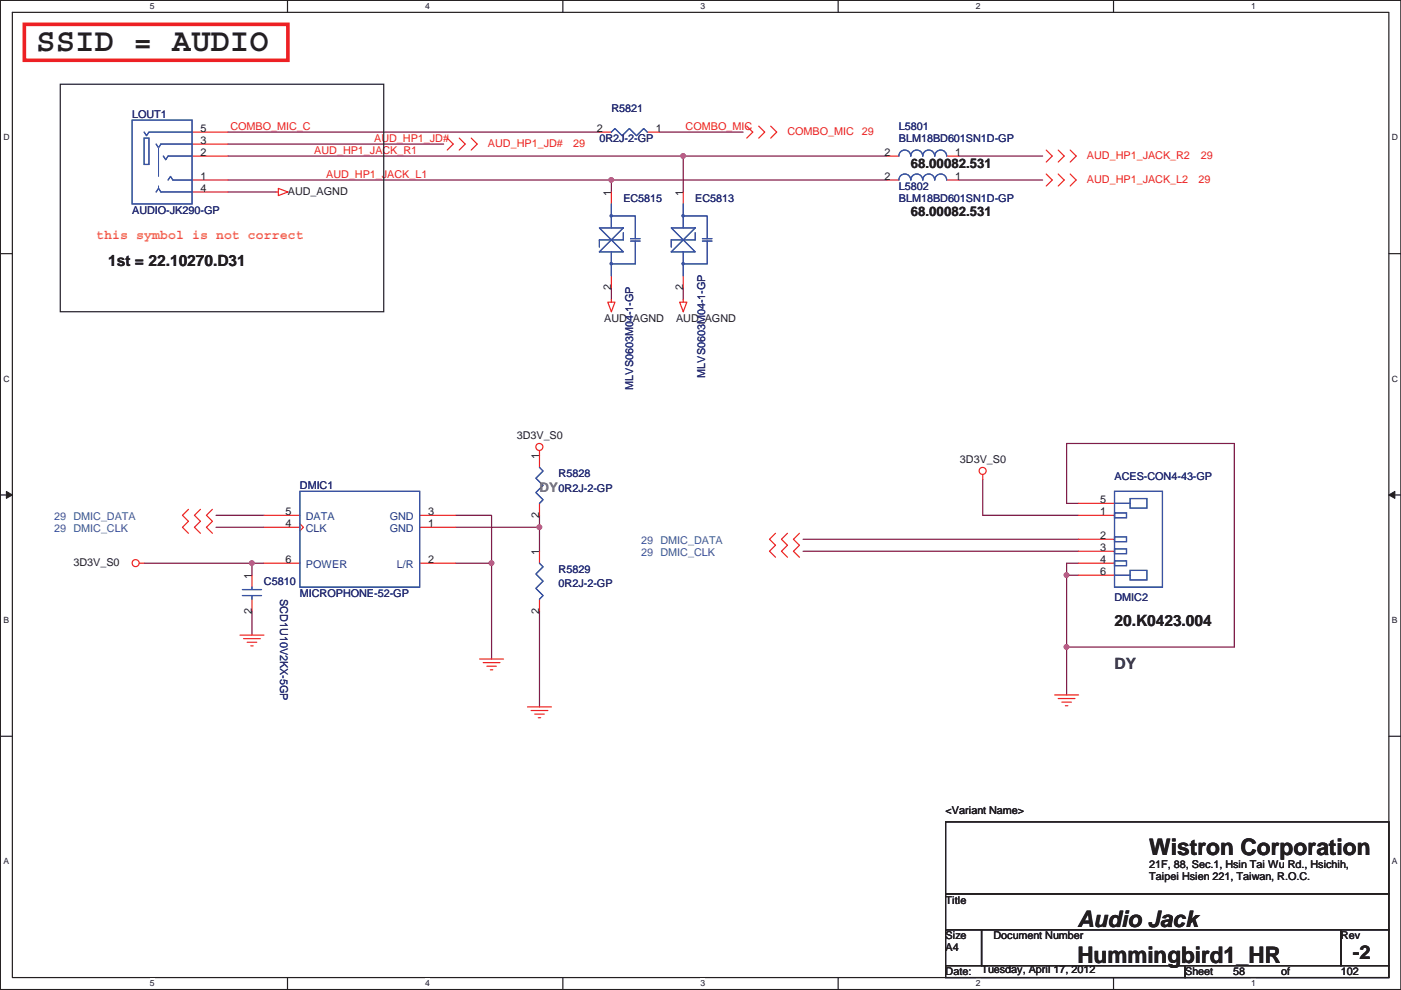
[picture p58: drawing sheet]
<svg xmlns="http://www.w3.org/2000/svg" width="297mm" height="210mm" viewBox="0 0 297 210" stroke-linecap="round" stroke-linejoin="round" font-family="sans-serif">
<defs><g id="words">
<text font-size="6.9" fill="#231f20" x="7.7" y="10.8">SSID = AUDIO</text>
<g font-size="4.8" fill="#231f20">
<text x="243.7" y="181.4">Wistron Corporation</text>
<text x="228.4" y="196.6">Audio Jack</text>
<text x="228.4" y="204.2">Hummingbird1_HR</text>
</g>
<text font-size="4.1" fill="#231f20" x="286.8" y="203.5">-2</text>
<g font-size="3.3" fill="#231f20">
<text x="22.9" y="56.5">1st = 22.10270.D31</text>
<text x="236.3" y="132.7">20.K0423.004</text>
</g>
<text font-size="3.3" fill="#098040" x="236.3" y="141.9">DY</text>
<g font-size="2.8" fill="#231f20">
<text x="193.1" y="35.7">68.00082.531</text>
<text x="193.1" y="45.9">68.00082.531</text>
</g>
<text font-size="2.8" fill="#f57f20" x="20.4" y="50.7">this symbol is not correct</text>
<text font-size="2.8" fill="#69bd45" x="114.4" y="104.3">DY</text>
<g font-size="2.3" fill="#282973">
<text x="129.6" y="23.7">R5821</text>
<text x="28" y="25">LOUT1</text>
<text x="190.6" y="27.6">L5801</text>
<text x="127.1" y="30.1">0R2J-2-GP</text>
<text x="190.6" y="30.1">BLM18BD601SN1D-GP</text>
<text x="190.6" y="40.3">L5802</text>
<text x="28" y="45.3">AUDIO-JK290-GP</text>
<text x="132.2" y="42.8">EC5815</text>
<text x="147.4" y="42.8">EC5813</text>
<text x="190.6" y="42.8">BLM18BD601SN1D-GP</text>
<text x="134.3" y="82.6" transform="rotate(-90 134.3 82.6)">MLVS0603M04-1-GP</text>
<text x="149.5" y="80.1" transform="rotate(-90 149.5 80.1)">MLVS0603M04-1-GP</text>
<text x="118.4" y="101.2">R5828</text>
<text x="236.3" y="101.7">ACES-CON4-43-GP</text>
<text x="63.6" y="103.8">DMIC1</text>
<text x="118.4" y="104.3">0R2J-2-GP</text>
<text x="56" y="124.1">C5810</text>
<text x="118.4" y="121.5">R5829</text>
<text x="118.4" y="124.6">0R2J-2-GP</text>
<text x="59.4" y="127.1" transform="rotate(90 59.4 127.1)">SCD1U10V2KX-5GP</text>
<text x="63.6" y="126.6">MICROPHONE-52-GP</text>
<text x="236.3" y="127.4">DMIC2</text>
</g>
<g font-size="2.3" fill="#231f20">
<text x="42.5" y="28">5</text>
<text x="126.6" y="28">2</text>
<text x="139" y="28">1</text>
<text x="42.5" y="33.1">2</text>
<text x="42.5" y="30.5">3</text>
<text x="187.5" y="33.1">2</text>
<text x="202.5" y="33.1">1</text>
<text x="42.5" y="38.1">1</text>
<text x="42.5" y="40.7">4</text>
<text x="61" y="41.3">AUD_AGND</text>
<text x="129.6" y="41.5" transform="rotate(-90 129.6 41.5)">1</text>
<text x="144.8" y="41.5" transform="rotate(-90 144.8 41.5)">1</text>
<text x="187.5" y="38.1">2</text>
<text x="202.5" y="38.1">1</text>
<text x="129.6" y="61.5" transform="rotate(-90 129.6 61.5)">2</text>
<text x="144.8" y="61.5" transform="rotate(-90 144.8 61.5)">2</text>
<text x="128.1" y="68.2">AUD_AGND</text>
<text x="143.3" y="68.2">AUD_AGND</text>
<text x="109.6" y="93.1">3D3V_S0</text>
<text x="114.3" y="97.4" transform="rotate(-90 114.3 97.4)">1</text>
<text x="203.5" y="98.2">3D3V_S0</text>
<text x="233.3" y="106.7">5</text>
<text x="60.5" y="111.8">4</text>
<text x="60.5" y="109.3">5</text>
<text x="90.8" y="111.8">1</text>
<text x="90.8" y="109.3">3</text>
<text x="114.3" y="109.8" transform="rotate(-90 114.3 109.8)">2</text>
<text x="233.3" y="109.3">1</text>
<text x="60.5" y="119.4">6</text>
<text x="90.8" y="119.4">2</text>
<text x="114.3" y="117.7" transform="rotate(-90 114.3 117.7)">1</text>
<text x="233.3" y="114.3">2</text>
<text x="233.3" y="116.9">3</text>
<text x="233.3" y="119.4">4</text>
<text x="15.6" y="120">3D3V_S0</text>
<text x="53.4" y="122.8" transform="rotate(-90 53.4 122.8)">1</text>
<text x="233.3" y="122">6</text>
<text x="53.4" y="130.1" transform="rotate(-90 53.4 130.1)">2</text>
<text x="114.3" y="130.1" transform="rotate(-90 114.3 130.1)">2</text>
<text x="200.5" y="172.6">&lt;Variant Name&gt;</text>
<text x="243.7" y="184">21F, 88, Sec.1, Hsin Tai Wu Rd., Hsichih,</text>
<text x="200.5" y="191.6">Title</text>
<text x="243.7" y="186.7">Taipei Hsien 221, Taiwan, R.O.C.</text>
<text x="200.5" y="199.3">Size</text>
<text x="200.5" y="201.8">A4</text>
<text x="210.6" y="199.3">Document Number</text>
<text x="284.3" y="199.3">Rev</text>
<text x="200.5" y="206.9">Date:</text>
<text x="208.1" y="206.4">Tuesday, April 17, 2012</text>
<text x="251.3" y="206.9">Sheet</text>
<text x="261.4" y="206.9">58</text>
<text x="271.6" y="206.9">of</text>
<text x="284.3" y="206.9">102</text>
</g>
<g font-size="2.3" fill="#ed2024">
<text x="48.8" y="27.5">COMBO_MIC_C</text>
<text x="145.4" y="27.5">COMBO_MIC</text>
<text x="167" y="28.6">COMBO_MIC</text>
<text x="182.7" y="28.6">29</text>
<text x="66.6" y="32.6">AUD_HP1_JACK_R1</text>
<text x="79.3" y="30.1">AUD_HP1_JD#</text>
<text x="103.5" y="31.1">AUD_HP1_JD#</text>
<text x="121.5" y="31.1">29</text>
<text x="230.5" y="33.7">AUD_HP1_JACK_R2</text>
<text x="254.6" y="33.7">29</text>
<text x="69.2" y="37.7">AUD_HP1_JACK_L1</text>
<text x="230.5" y="38.7">AUD_HP1_JACK_L2</text>
<text x="254.1" y="38.7">29</text>
</g>
<g font-size="2.3" fill="#3953a4">
<text x="11.5" y="112.9">29 DMIC_CLK</text>
<text x="11.5" y="110.4">29 DMIC_DATA</text>
<text x="136" y="118">29 DMIC_CLK</text>
<text x="136" y="115.4">29 DMIC_DATA</text>
</g>
<g font-size="2.3" fill="#1d437e">
<text x="64.9" y="112.9">CLK</text>
<text x="64.9" y="110.4">DATA</text>
<text x="82.6" y="112.9">GND</text>
<text x="82.6" y="110.4">GND</text>
<text x="64.9" y="120.5">POWER</text>
<text x="84.2" y="120.5">L/R</text>
</g>
<g font-size="1.8" fill="#231f20">
<text x="31.8" y="1.9">5</text>
<text x="90.1" y="1.9">4</text>
<text x="148.5" y="1.9">3</text>
<text x="206.9" y="1.9">2</text>
<text x="265.3" y="1.9">1</text>
<text x=".7" y="29.8">D</text>
<text x="295.1" y="29.8">D</text>
<text x=".7" y="81">C</text>
<text x="295.1" y="81">C</text>
<text x=".7" y="132.2">B</text>
<text x="295.1" y="132.2">B</text>
<text x=".7" y="183.3">A</text>
<text x="295.1" y="183.3">A</text>
<text x="31.8" y="209.2">5</text>
<text x="90.1" y="209.2">4</text>
<text x="148.5" y="209.2">3</text>
<text x="206.9" y="209.2">2</text>
<text x="265.3" y="209.2">1</text>
</g>
</g></defs>
<path d="M.1 .1h296.9v209.8h-296.9zM2.6 2.6h291.9v204.7h-291.9z" fill="none" stroke="#231f20" stroke-width=".25"/>
<g fill="#fff">
<path d="M31.8 .3h1v2h-1z"/>
<path d="M31.8 207.6h1v2h-1z"/>
</g>
<path d="M61 .1v2.5M61 207.3v2.6" fill="none" stroke="#231f20" stroke-width=".25"/>
<g fill="#fff">
<path d="M90.1 .3h1v2h-1z"/>
<path d="M90.1 207.6h1v2h-1z"/>
</g>
<path d="M119.3 .1v2.5M119.3 207.3v2.6" fill="none" stroke="#231f20" stroke-width=".25"/>
<g fill="#fff">
<path d="M148.5 .3h1v2h-1z"/>
<path d="M148.5 207.6h1v2h-1z"/>
</g>
<path d="M177.7 .1v2.5M177.7 207.3v2.6" fill="none" stroke="#231f20" stroke-width=".25"/>
<g fill="#fff">
<path d="M206.9 .3h1v2h-1z"/>
<path d="M206.9 207.6h1v2h-1z"/>
</g>
<path d="M236.1 .1v2.5M236.1 207.3v2.6" fill="none" stroke="#231f20" stroke-width=".25"/>
<g fill="#fff">
<path d="M265.3 .3h.9v2h-.9z"/>
<path d="M265.3 207.6h.9v2h-.9z"/>
<path d="M.7 28.2h1.3v2h-1.3z"/>
<path d="M295.1 28.2h1.3v2h-1.3z"/>
<path d="M.7 79.4h1.3v2h-1.3z"/>
<path d="M295.1 79.4h1.3v2h-1.3z"/>
</g>
<path d="M.1 53.8h2.5M294.5 53.8h2.5" fill="none" stroke="#231f20" stroke-width=".25"/>
<g fill="#fff">
<path d="M.7 130.6h1.2v1.9h-1.2z"/>
<path d="M295.1 130.6h1.2v1.9h-1.2z"/>
</g>
<path d="M.1 105h2.5M294.5 105h2.5" fill="none" stroke="#231f20" stroke-width=".25"/>
<path d="M1.4 104.2l1.2 .8-1.2 .7z" fill="#231f20"/>
<path d="M1.4 104.2l1.2 .8-1.2 .7z" fill="none" stroke="#231f20" stroke-width=".21"/>
<path d="M294.5 105l1.2-.8v1.5z" fill="#231f20"/>
<path d="M294.5 105l1.2-.8v1.5z" fill="none" stroke="#231f20" stroke-width=".21"/>
<g fill="#fff">
<path d="M.7 181.7h1.2v2h-1.2z"/>
<path d="M295.1 181.7h1.2v2h-1.2z"/>
</g>
<path d="M.1 156.2h2.5M294.5 156.2h2.5" fill="none" stroke="#231f20" stroke-width=".25"/>
<path d="M144.9 33.1h43.1M203.3 38.2h17.8" fill="none" stroke="#7f1442" stroke-width=".25"/>
<circle cx="144.8" cy="33.1" r=".49" fill="#b9529f"/>
<circle cx="144.8" cy="33.1" r=".49" fill="none" stroke="#b9529f" stroke-width=".25"/>
<path d="M96.6 109.3h7.6v10.2" fill="none" stroke="#7f1442" stroke-width=".25"/>
<circle cx="104.2" cy="119.4" r=".49" fill="#b9529f"/>
<circle cx="104.2" cy="119.4" r=".49" fill="none" stroke="#b9529f" stroke-width=".25"/>
<path d="M45.8 109.3h10.2M45.8 111.8h10.2M53.4 119.5h2.6" fill="none" stroke="#7f1442" stroke-width=".25"/>
<circle cx="53.4" cy="119.4" r=".49" fill="#b9529f"/>
<circle cx="53.4" cy="119.4" r=".49" fill="none" stroke="#b9529f" stroke-width=".25"/>
<path d="M48.3 33.1h96.6v7.6M188 38.2h-58.4v2.5M129.6 61v2.6M144.9 61v2.6M30.6 119.5h22.8v2.5M53.4 129.6v5.1" fill="none" stroke="#7f1442" stroke-width=".25"/>
<circle cx="129.6" cy="38.2" r=".49" fill="#b9529f"/>
<circle cx="129.6" cy="38.2" r=".49" fill="none" stroke="#b9529f" stroke-width=".25"/>
<path d="M48.3 30.6h45.8M48.3 28h78.8M48.3 38.2h81.3M139.8 28h17.8M203.3 33.1h17.8M48.3 40.7h10.2M208.4 101.7v7.6h20.3M226.1 122v15.2" fill="none" stroke="#7f1442" stroke-width=".25"/>
<circle cx="226.1" cy="122" r=".49" fill="#b9529f"/>
<circle cx="226.1" cy="122" r=".49" fill="none" stroke="#b9529f" stroke-width=".25"/>
<path d="M226.1 137.2h35.6" fill="none" stroke="#7f1442" stroke-width=".25"/>
<circle cx="226.1" cy="137.2" r=".49" fill="#b9529f"/>
<circle cx="226.1" cy="137.2" r=".49" fill="none" stroke="#b9529f" stroke-width=".25"/>
<path d="M96.6 119.5h7.6v20.3M96.6 111.8h17.8M170.3 116.9h58.4M170.3 114.4h58.4M226.1 137.2v10.2" fill="none" stroke="#7f1442" stroke-width=".25"/>
<circle cx="114.4" cy="111.8" r=".49" fill="#b9529f"/>
<circle cx="114.4" cy="111.8" r=".49" fill="none" stroke="#b9529f" stroke-width=".25"/>
<path d="M114.4 109.3v7.6M228.7 106.8h-2.6v-12.7h35.6v43.1M228.7 119.5h-2.6v2.5h2.6M114.4 129.6v20.3" fill="none" stroke="#7f1442" stroke-width=".25"/>
<g fill="none" stroke="#ed2024" stroke-width=".25">
<path d="M40.7 38.2h7.6M40.7 33.1h7.6M40.7 28h7.6M40.7 30.6h7.6M59 40l2 .7-2 .8zM94.8 29.3l1.3 1.3-1.3 1.2M97.4 29.3l1.2 1.3-1.2 1.2M99.9 29.3l1.3 1.3-1.3 1.2M127.1 28h2.5M137.2 28h2.6M158.3 26.8l1.3 1.2-1.3 1.3M160.9 26.8l1.2 1.2-1.2 1.3"/>
<path d="M163.4 26.8l1.3 1.2-1.3 1.3M188 38.2h2.6M188 33.1h2.6M200.7 38.2h2.6M200.7 33.1h2.6M221.8 31.8l1.3 1.3-1.3 1.3M221.8 36.9l1.3 1.3-1.3 1.3M224.4 31.8l1.2 1.3-1.2 1.3M224.4 36.9l1.2 1.3-1.2 1.3M226.9 31.8l1.3 1.3-1.3 1.3M226.9 36.9l1.3 1.3-1.3 1.3M40.7 40.7h7.6"/>
<path d="M58.5 40.7h.5M129.6 40.7v2.6M129.6 58.5v2.5M144.9 40.7v2.6M144.9 58.5v2.5M128.9 64.1h1.5l-.8 2zM129.6 63.6v.5M144.1 64.1h1.5l-.7 2zM144.9 63.6v.5M114.4 95.6v3.5M29.5 119.5h1.1M40 108l-1.3 1.3 1.3 1.3-1.3 1.2 1.3 1.3"/>
<path d="M42.5 108l-1.3 1.3 1.3 1.3-1.3 1.2 1.3 1.3M45 108l-1.2 1.3 1.2 1.3-1.2 1.2 1.2 1.3M56 109.3h7.6M56 119.5h7.6M56 111.8h7.6M63.6 111.1l.7 .7-.7 .8M89 109.3h7.6M89 119.5h7.6M89 111.8h7.6M114.4 106.8v2.5M114.4 116.9v2.6M164.4 113.1l-1.3 1.3 1.3 1.3-1.3 1.2 1.3 1.3"/>
<path d="M167 113.1l-1.3 1.3 1.3 1.3-1.3 1.2 1.3 1.3M169.5 113.1l-1.3 1.3 1.3 1.3-1.3 1.2 1.3 1.3M208.4 100.7v1M228.7 106.8h7.6M228.7 109.3h7.6M228.7 114.4h7.6M228.7 116.9h7.6M228.7 119.5h7.6M50.9 134.7h5.1M51.6 135.5h3.6M52.4 136.2h2M53.2 137h.5"/>
<path d="M53.4 122v2.5M53.4 127.1v2.5M101.7 139.8h5.1M114.4 127.1v2.5M228.7 122h7.6M102.4 140.5h3.6M103.2 141.3h2M104 142.1h.5M111.8 149.9h5.1M112.6 150.7h3.6M113.4 151.5h2M114.1 152.2h.5"/>
<path d="M223.6 147.4h5.1M224.4 148.2h3.5M225.1 148.9h2.1M225.9 149.7h.5"/>
<circle cx="114.4" cy="94.8" r=".75"/>
<circle cx="208.3" cy="99.9" r=".75"/>
<circle cx="28.8" cy="119.4" r=".75"/>
</g>
<path d="M12.8 17.9h68.6v48.2h-68.6zM200.5 174.3h94v15.3h-94zM200.5 189.6h94v7.6h-94zM200.5 197.2h7.6v7.6h-7.6zM208.1 197.2h76.2v7.6h-76.2zM284.3 197.2h10.2v7.6h-10.2zM200.5 204.8h50.8v2.5h-50.8zM251.3 204.8h43.2v2.5h-43.2z" fill="none" stroke="#231f20" stroke-width=".25"/>
<path d="M5.2 5.2h55.8v7.6h-55.8z" fill="none" stroke="#ed2024" stroke-width=".76"/>
<g fill="none" stroke="#3953a4" stroke-width=".25">
<path d="M28 25.5h12.7v17.8h-12.7zM30.6 29.3h1v5.6h-1zM30.6 28l.5 .8 .5-.8h9.1M33.1 30.6l.5 .7 .5-.7h6.6M34.6 33.1l.5 .8 .5-.8h5.1M35.6 38.2l.5-.8 .6 .8h4M129.6 28l.8-.7 1.5 1.5 1.5-1.5 1.6 1.5 1.5-1.5 .7 .7M190.6 38.2a1.27 1.27 0 0 1 1.3-1.3 1.27 1.27 0 0 1 1.2 1.3 1.27 1.27 0 0 1 1.3-1.3 1.27 1.27 0 0 1 1.3 1.3 1.27 1.27 0 0 1 1.2-1.3 1.27 1.27 0 0 1 1.3 1.3 1.25 1.25 0 0 1 1.2-1.3 1.25 1.25 0 0 1 1.3 1.3M190.6 33.1a1.27 1.27 0 0 1 1.3-1.3 1.27 1.27 0 0 1 1.2 1.3 1.27 1.27 0 0 1 1.3-1.3 1.27 1.27 0 0 1 1.3 1.3 1.27 1.27 0 0 1 1.2-1.3 1.27 1.27 0 0 1 1.3 1.3 1.25 1.25 0 0 1 1.2-1.3 1.25 1.25 0 0 1 1.3 1.3M33.1 40.7l.5-.7 .5 .7h6.6M127.1 48.3h5.1l-2.6 2.6zM129.4 45.6h.4v.3h-.4z"/>
<path d="M129.4 55.8h.4v.3h-.4zM129.6 45.8h5.1v4.8M129.6 50.9l2.6 2.5h-5.1zM129.6 53.4v5.1M129.6 43.3v5M132.2 49.4v1.5h-5.1v1.5M133.7 50.6h2M133.7 51.1h2M134.7 51.1v4.9h-5.1M142.3 53.4l2.6-2.5 2.5 2.5zM142.3 48.3h5.1l-2.5 2.6zM144.7 45.6h.3v.3h-.3z"/>
<path d="M144.7 55.8h.3v.3h-.3zM144.9 45.8h5v4.8M144.9 53.4v5.1M144.9 43.3v5M147.4 49.4v1.5h-5.1v1.5M148.9 50.6h2.1M148.9 51.1h2.1M149.9 51.1v4.9h-5M114.4 99.1l.7 .8-1.5 1.5 1.5 1.6-1.5 1.5 1.5 1.5-.7 .8M63.6 104.2h25.4v20.3h-25.4zM114.4 119.5l.7 .7-1.5 1.5 1.5 1.6-1.5 1.5 1.5 1.5-.7 .8M236.3 106.8h3.3"/>
<path d="M236.3 108.8h2.5v1h-2.5zM236.3 113.9h2.5v1h-2.5zM236.3 116.4h2.5v1h-2.5zM236.3 119h2.5v1h-2.5zM236.3 104.2h10.2v20.3h-10.2zM239.6 105.7h3.6v2.1h-3.6zM51.4 125h4.1M51.4 126.3h4.1M53.4 124.5v.5M53.4 126.3v.8M236.3 122h3.3M239.6 121h3.6v2h-3.6z"/>
</g>
<path d="M33.6 31.3v8.7M33.6 40h.1" fill="none" stroke="#fff" stroke-width=".21" stroke-dasharray="6.1 2"/>
<path d="M33.6 31.3v8.7M33.6 40h.1" fill="none" stroke="#3953a4" stroke-width=".21" stroke-dasharray="6.1 2"/>
<circle cx="144.8" cy="33.1" r=".49" fill="#b9529f"/>
<circle cx="144.8" cy="33.1" r=".49" fill="none" stroke="#b9529f" stroke-width=".25"/>
<circle cx="104.2" cy="119.4" r=".49" fill="#b9529f"/>
<circle cx="104.2" cy="119.4" r=".49" fill="none" stroke="#b9529f" stroke-width=".25"/>
<circle cx="53.4" cy="119.4" r=".49" fill="#b9529f"/>
<circle cx="53.4" cy="119.4" r=".49" fill="none" stroke="#b9529f" stroke-width=".25"/>
<circle cx="129.6" cy="38.2" r=".49" fill="#b9529f"/>
<circle cx="129.6" cy="38.2" r=".49" fill="none" stroke="#b9529f" stroke-width=".25"/>
<circle cx="226.1" cy="122" r=".49" fill="#b9529f"/>
<circle cx="226.1" cy="122" r=".49" fill="none" stroke="#b9529f" stroke-width=".25"/>
<circle cx="226.1" cy="137.2" r=".49" fill="#b9529f"/>
<circle cx="226.1" cy="137.2" r=".49" fill="none" stroke="#b9529f" stroke-width=".25"/>
<circle cx="114.4" cy="111.8" r=".49" fill="#b9529f"/>
<circle cx="114.4" cy="111.8" r=".49" fill="none" stroke="#b9529f" stroke-width=".25"/>
<use href="#words"/>
</svg>
